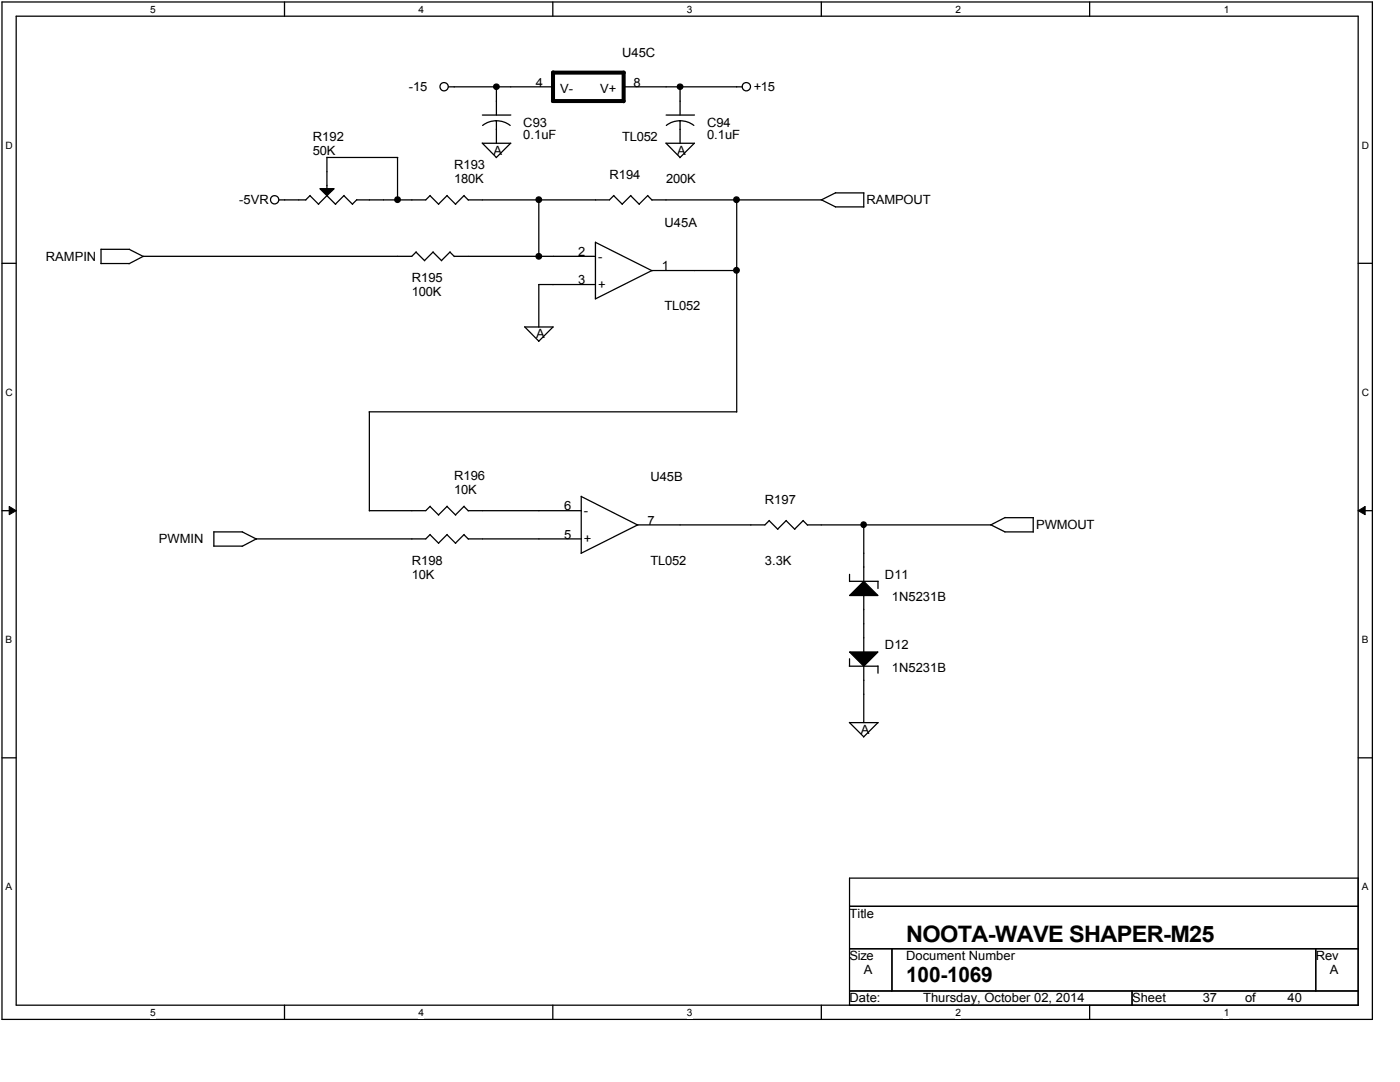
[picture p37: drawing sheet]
<svg xmlns="http://www.w3.org/2000/svg" width="279mm" height="216mm" viewBox="0 0 279 216" stroke-linecap="round" stroke-linejoin="round" font-family="sans-serif">
<defs><g id="words">
<text font-size="4.5" x="180.8" y="187.9">NOOTA-WAVE SHAPER-M25</text>
<text font-size="4.2" x="180.8" y="196">100-1069</text>
<g font-size="2.5">
<text x="124.2" y="11.4">U45C</text>
<text x="106.9" y="17.3">4</text>
<text x="126.5" y="17.3">8</text>
<text x="81.6" y="18.2">-15</text>
<text x="111.8" y="18.5">V-</text>
<text x="119.8" y="18.5">V+</text>
<text x="150.4" y="18.2">+15</text>
<text x="62.5" y="28.1">R192</text>
<text x="104.4" y="25.2">C93</text>
<text x="104.4" y="27.8">0.1uF</text>
<text x="124.2" y="28.1">TL052</text>
<text x="141.1" y="25.2">C94</text>
<text x="141.1" y="27.8">0.1uF</text>
<text x="62.5" y="30.9">50K</text>
<text x="90.6" y="33.7">R193</text>
<text x="98.5" y="30.9">A</text>
<text x="121.6" y="35.7">R194</text>
<text x="135.2" y="30.9">A</text>
<text x="47.8" y="40.8">-5VR</text>
<text x="90.6" y="36.5">180K</text>
<text x="132.9" y="36.5">200K</text>
<text x="172.9" y="40.8">RAMPOUT</text>
<text x="132.6" y="45.3">U45A</text>
<text x="9.2" y="52">RAMPIN</text>
<text x="115.4" y="51.1">2</text>
<text x="119.4" y="52">-</text>
<text x="132.1" y="53.9">1</text>
<text x="82.2" y="56.3">R195</text>
<text x="82.2" y="59.1">100K</text>
<text x="115.4" y="56.7">3</text>
<text x="119.4" y="57.7">+</text>
<text x="132.6" y="61.9">TL052</text>
<text x="107" y="67.5">A</text>
<text x="90.6" y="95.7">R196</text>
<text x="90.6" y="98.6">10K</text>
<text x="112.6" y="101.9">6</text>
<text x="129.8" y="96">U45B</text>
<text x="152.7" y="100.5">R197</text>
<text x="112.6" y="107.5">5</text>
<text x="116.5" y="102.8">-</text>
<text x="129.2" y="104.7">7</text>
<text x="206.8" y="105.6">PWMOUT</text>
<text x="31.7" y="108.4">PWMIN</text>
<text x="82.2" y="112.7">R198</text>
<text x="116.5" y="108.4">+</text>
<text x="129.8" y="112.7">TL052</text>
<text x="152.7" y="112.7">3.3K</text>
<text x="82.2" y="115.4">10K</text>
<text x="176.6" y="115.4">D11</text>
<text x="178" y="120">1N5231B</text>
<text x="176.6" y="129.5">D12</text>
<text x="178" y="134.1">1N5231B</text>
<text x="171.8" y="146.5">A</text>
<text x="169.5" y="183.1">Title</text>
<text x="169.5" y="191.6">Size</text>
<text x="180.8" y="191.6">Document Number</text>
<text x="262.6" y="191.6">Rev</text>
<text x="172.4" y="194.4">A</text>
<text x="265.4" y="194.4">A</text>
<text x="169.5" y="200">Date:</text>
<text x="184.2" y="200">Thursday, October 02, 2014</text>
<text x="225.9" y="200">Sheet</text>
<text x="240" y="200">37</text>
<text x="248.5" y="200">of</text>
<text x="257" y="200">40</text>
</g>
<g font-size="2">
<text x="30" y="2.6">5</text>
<text x="83.5" y="2.6">4</text>
<text x="137.1" y="2.6">3</text>
<text x="190.7" y="2.6">2</text>
<text x="244.2" y="2.6">1</text>
<text x="1.1" y="29.7">D</text>
<text x="271.8" y="29.7">D</text>
<text x="1.1" y="79">C</text>
<text x="271.8" y="79">C</text>
<text x="1.1" y="128.4">B</text>
<text x="271.8" y="128.4">B</text>
<text x="1.1" y="177.7">A</text>
<text x="271.8" y="177.7">A</text>
<text x="30" y="202.7">5</text>
<text x="83.5" y="202.7">4</text>
<text x="137.1" y="202.7">3</text>
<text x="190.7" y="202.7">2</text>
<text x="244.2" y="202.7">1</text>
</g>
</g></defs>
<path d="M.4 .4h273.5v203h-273.5zM3.2 3.2h267.9v197.4h-267.9z" fill="none" stroke="#000" stroke-width=".25"/>
<g fill="#fff">
<path d="M30 .7h1.1v2.3h-1.1z"/>
<path d="M30 200.9h1.1v2.3h-1.1z"/>
</g>
<path d="M56.8 .4v2.8M56.8 200.6v2.8" fill="none" stroke="#000" stroke-width=".25"/>
<g fill="#fff">
<path d="M83.5 .7h1.1v2.3h-1.1z"/>
<path d="M83.5 200.9h1.1v2.3h-1.1z"/>
</g>
<path d="M110.3 .4v2.8M110.3 200.6v2.8" fill="none" stroke="#000" stroke-width=".25"/>
<g fill="#fff">
<path d="M137.1 .7h1.1v2.3h-1.1z"/>
<path d="M137.1 200.9h1.1v2.3h-1.1z"/>
</g>
<path d="M163.9 .4v2.8M163.9 200.6v2.8" fill="none" stroke="#000" stroke-width=".25"/>
<g fill="#fff">
<path d="M190.7 .7h1.1v2.3h-1.1z"/>
<path d="M190.7 200.9h1.1v2.3h-1.1z"/>
</g>
<path d="M217.5 .4v2.8M217.5 200.6v2.8" fill="none" stroke="#000" stroke-width=".25"/>
<g fill="#fff">
<path d="M244.2 .7h1.1v2.3h-1.1z"/>
<path d="M244.2 200.9h1.1v2.3h-1.1z"/>
<path d="M1.1 27.9h1.5v2.2h-1.5z"/>
<path d="M271.8 27.9h1.4v2.2h-1.4z"/>
<path d="M1.1 77.2h1.5v2.2h-1.5z"/>
<path d="M271.8 77.2h1.4v2.2h-1.4z"/>
</g>
<path d="M.4 52.5h2.8M271.1 52.5h2.8" fill="none" stroke="#000" stroke-width=".25"/>
<g fill="#fff">
<path d="M1.1 126.5h1.3v2.3h-1.3z"/>
<path d="M271.8 126.5h1.3v2.3h-1.3z"/>
</g>
<path d="M.4 101.9h2.8M271.1 101.9h2.8" fill="none" stroke="#000" stroke-width=".25"/>
<path d="M1.8 101.1l1.4 .8-1.4 .8zM271.1 101.9l1.3-.8v1.6z" fill="#000"/>
<path d="M1.8 101.1l1.4 .8-1.4 .8zM271.1 101.9l1.3-.8v1.6z" fill="none" stroke="#000" stroke-width=".2"/>
<g fill="#fff">
<path d="M1.1 175.9h1.3v2.2h-1.3z"/>
<path d="M271.8 175.9h1.3v2.2h-1.3z"/>
</g>
<g fill="none" stroke="#000" stroke-width=".25">
<path d="M89.5 17.3h20.9M99.1 17.3v5.7M124.5 17.3h23.6M135.7 17.3v5.7M55.7 39.9h5.4M61.9 39l1.7 1.8M61.9 39l-.9 .9M63.8 37.6h2.9l-1.5 1.4zM65.2 39l1.8 1.8M65.2 31.4v6.2M65.2 31.4h14.2M65.3 39l-1.7 1.7"/>
<path d="M68.6 39l1.8 1.8M68.7 39l-1.8 1.7M71.2 39.8l-.9 .9M79.3 31.4v8.5M85.8 39l1.8 1.8M85.9 39l-.9 .9h-13.8M89.2 39l1.7 1.8M89.2 39l-1.7 1.7M92.6 39l.9 .9M92.6 39l-1.7 1.7M96.2 28.5l2.9 2.9M96.3 28.6h5.6"/>
<path d="M96.3 23h5.6M99.1 24.1l1.4 .2 1.3 .7M99.1 24.1l-1.5 .2-1.3 .7M99.1 24.1v4.5M101.9 28.6l-2.9 2.9M107.5 39.8v11.3M122.5 39l1.7 1.8M122.5 39l-.9 .9h-28.2M125.9 39l1.7 1.8M125.9 39l-1.7 1.7M129.2 39l.9 .9M129.3 39l-1.7 1.7"/>
<path d="M130.1 39.9h33.8M132.9 28.5l2.8 2.9M132.9 28.6h5.7M132.9 23h5.7M135.7 24.1l1.5 .2 1.3 .7M135.7 24.1l-1.4 .2-1.3 .7M135.7 24.1v4.5M138.6 28.6l-2.9 2.9M147 39.8v42.4M163.9 39.8l2.9 1.5M166.8 38.5h5.6M166.8 38.4l-2.9 1.5"/>
<path d="M172.4 38.5v2.8M20.1 52.6h5.7M20.2 49.8h5.6M20.2 49.7v2.9M25.8 49.8l2.8 1.4M83 50.3l1.8 1.7M83.1 50.3l-.9 .8h-53.6l-2.8 1.5M86.4 50.3l1.7 1.7M86.5 50.3l-1.8 1.7M89.8 50.3l.9 .9M89.8 50.3l-1.7 1.7M90.6 51.1h28.2"/>
<path d="M107.5 56.8h11.3M107.5 56.8v8.5M118.8 48.3v11.3M118.8 48.4l11.3 5.6M147.1 54h-17l-11.3 5.7M166.7 41.3h5.7M104.7 65.2l2.8 2.9M104.7 65.2h5.7M110.4 65.2l-2.9 2.9M116 99v11.4M116 99.1l11.3 5.7M147 82.2h-73.3v19.7"/>
<path d="M42.7 106.1h5.7M42.7 106.1l-.1 2.9h5.8M48.4 106.1l2.8 1.5M85.8 101.1l1.8 1.7M85.8 106.7l1.8 1.7M85.9 101l-.9 .9h-11.3M85.9 106.6l-.9 .9h-33.9l-2.8 1.5M89.2 101.1l1.7 1.7M89.2 106.7l1.7 1.7M89.2 101l-1.7 1.7M89.2 106.6l-1.7 1.8M92.6 101.1l.9 .8"/>
<path d="M92.6 106.7l.9 .9M92.6 101l-1.7 1.7M92.6 106.6l-1.7 1.8M93.4 101.9h22.6M93.4 107.5h22.6M153.5 103.9l1.7 1.7M153.5 103.8l-.8 .9h-25.4l-11.3 5.7M156.9 103.9l1.7 1.7M156.9 103.8l-1.7 1.8M160.3 103.9l.9 .9M160.3 103.8l-1.7 1.8M169.5 114.6v1.4"/>
<path d="M169.5 116h5.8M172.4 116l2.8 2.8h-5.7zM172.4 104.7v11.3M172.4 118.8v11.3M175.2 116v1.4M197.7 104.7l2.9 1.4M200.5 106.1h5.7M200.6 103.3h5.6M200.6 103.3l-2.9 1.4h-36.6M206.2 103.3v2.9M169.5 132.9h5.7M169.5 130.1h5.7l-2.8 2.8z"/>
<path d="M169.5 131.4v1.5M172.4 132.9v11.3M175.2 132.9v1.4M.4 151.2h2.8M169.5 144.1l2.9 2.9M169.5 144.2h5.8M175.2 144.2l-2.9 2.9M271.1 151.2h2.8M169.5 175.2h101.6v25.4h-101.6zM169.5 180.8h101.6M169.5 189.3h101.6M169.5 197.7h101.6"/>
<path d="M178 189.3v8.4M225.9 197.7v2.9M262.6 189.3v8.4"/>
<circle cx="88.6" cy="17.3" r=".83"/>
<circle cx="99.1" cy="17.3" r=".55"/>
<circle cx="135.7" cy="17.3" r=".55"/>
<circle cx="148.9" cy="17.3" r=".83"/>
<circle cx="54.8" cy="39.9" r=".83"/>
<circle cx="79.3" cy="39.8" r=".56"/>
<circle cx="107.5" cy="39.8" r=".56"/>
<circle cx="147" cy="39.8" r=".56"/>
<circle cx="107.5" cy="51.1" r=".56"/>
<circle cx="147" cy="53.9" r=".56"/>
<circle cx="172.3" cy="104.7" r=".55"/>
</g>
<path d="M110.3 20.2h14.2M110.4 20.2v-5.7h14.1v5.7" fill="none" stroke="#000" stroke-width=".8"/>
<g fill="#000">
<path d="M63.8 37.6h2.9l-1.5 1.4zM172.4 116l2.8 2.8h-5.7zM169.5 130.1h5.7l-2.8 2.8z"/>
<circle cx="99.1" cy="17.3" r=".55"/>
<circle cx="135.7" cy="17.3" r=".55"/>
<circle cx="79.3" cy="39.8" r=".56"/>
<circle cx="107.5" cy="39.8" r=".56"/>
<circle cx="147" cy="39.8" r=".56"/>
<circle cx="107.5" cy="51.1" r=".56"/>
<circle cx="147" cy="53.9" r=".56"/>
<circle cx="172.3" cy="104.7" r=".55"/>
</g>
<use href="#words"/>
</svg>
